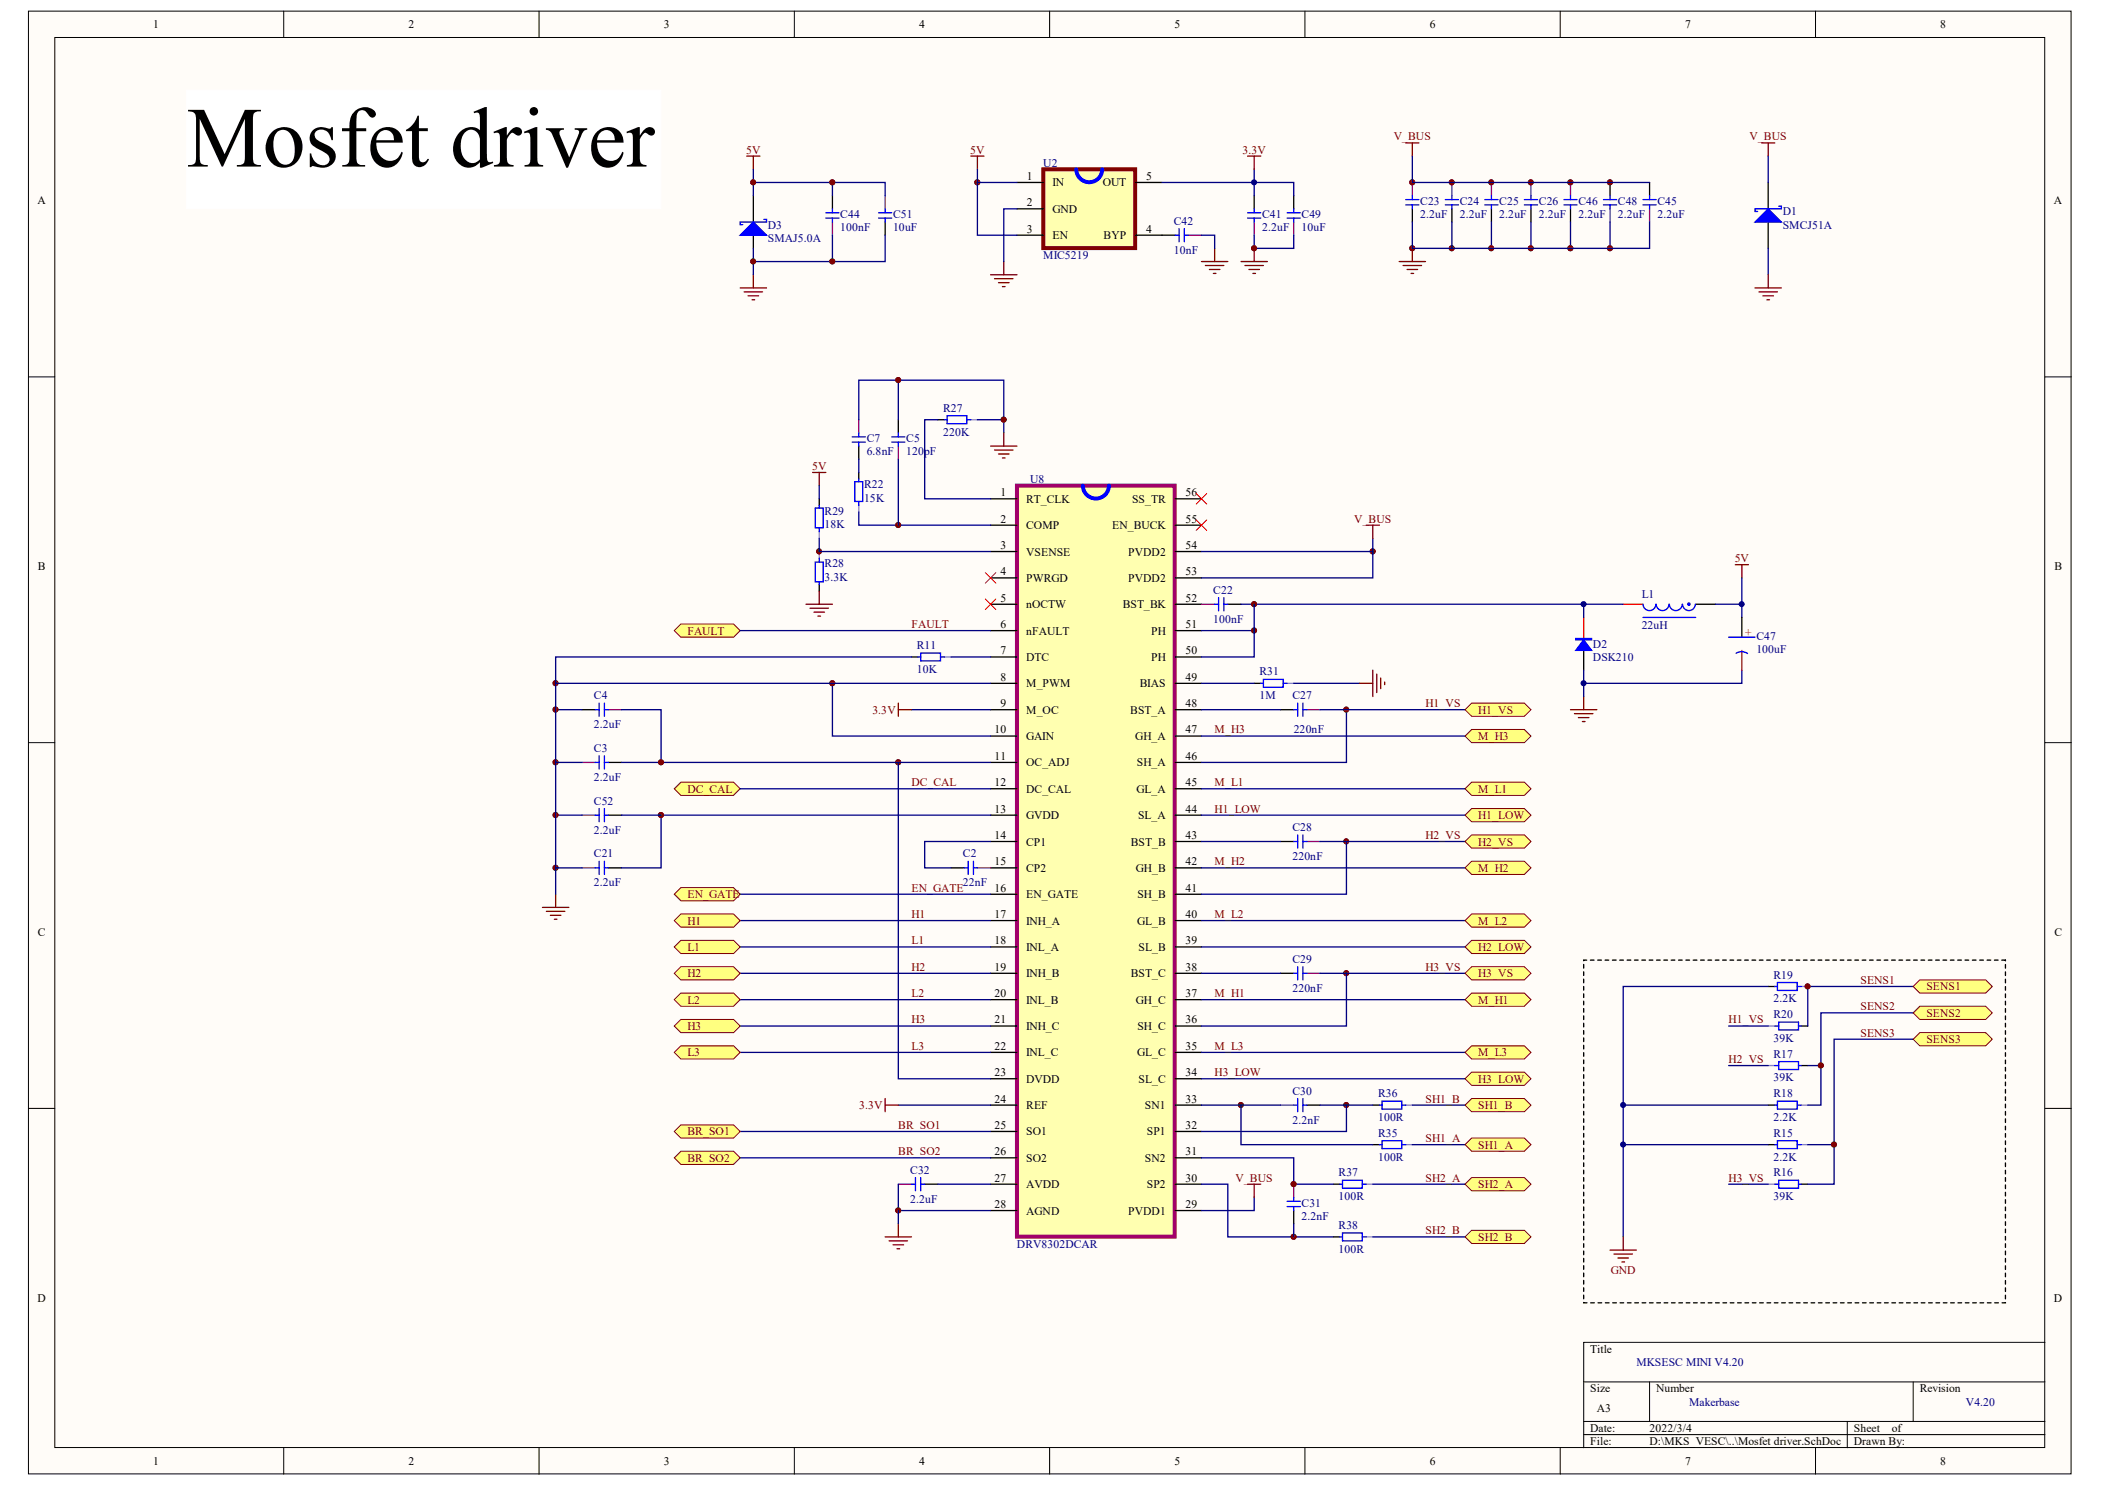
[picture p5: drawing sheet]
<svg xmlns="http://www.w3.org/2000/svg" width="297mm" height="210mm" viewBox="0 0 297 210" stroke-linecap="round" stroke-linejoin="round" font-family="sans-serif">
<defs><g id="words">
<text font-size="12.1" x="26.3" y="23.5">Mosfet driver</text>
<g font-size="1.6">
<text x="21.6" y="4">1</text>
<text x="57.7" y="4">2</text>
<text x="93.7" y="4">3</text>
<text x="129.7" y="4">4</text>
<text x="165.7" y="4">5</text>
<text x="201.8" y="4">6</text>
<text x="237.8" y="4">7</text>
<text x="273.8" y="4">8</text>
<text x="5.3" y="28.8">A</text>
<text x="144.9" y="25.4">1</text>
<text x="144.9" y="29.1">2</text>
<text x="148.5" y="26.3">IN</text>
<text x="155.6" y="26.3">OUT</text>
<text x="161.7" y="25.4">5</text>
<text x="289.8" y="28.8">A</text>
<text x="144.9" y="32.8">3</text>
<text x="148.5" y="30">GND</text>
<text x="148.5" y="33.7">EN</text>
<text x="155.7" y="33.7">BYP</text>
<text x="161.7" y="32.8">4</text>
<text x="141.2" y="70">1</text>
<text x="144.8" y="70.9">RT_CLK</text>
<text x="159.7" y="70.9">SS_TR</text>
<text x="167.3" y="70">56</text>
<text x="141.2" y="73.7">2</text>
<text x="141.2" y="77.4">3</text>
<text x="144.8" y="74.6">COMP</text>
<text x="156.9" y="74.6">EN_BUCK</text>
<text x="167.3" y="77.4">54</text>
<text x="167.3" y="73.7">55</text>
<text x="5.3" y="80.4">B</text>
<text x="141.2" y="81.2">4</text>
<text x="144.8" y="78.4">VSENSE</text>
<text x="144.8" y="82.1">PWRGD</text>
<text x="159.2" y="82.1">PVDD2</text>
<text x="159.2" y="78.4">PVDD2</text>
<text x="167.3" y="81.2">53</text>
<text x="289.9" y="80.4">B</text>
<text x="141.2" y="84.9">5</text>
<text x="141.2" y="88.6">6</text>
<text x="144.8" y="85.8">nOCTW</text>
<text x="144.8" y="89.5">nFAULT</text>
<text x="158.4" y="85.8">BST_BK</text>
<text x="162.5" y="89.5">PH</text>
<text x="167.3" y="88.6">51</text>
<text x="167.3" y="84.9">52</text>
<text x="141.2" y="92.3">7</text>
<text x="144.8" y="93.2">DTC</text>
<text x="162.5" y="93.2">PH</text>
<text x="167.3" y="92.3">50</text>
<text x="141.2" y="96">8</text>
<text x="141.2" y="99.7">9</text>
<text x="144.8" y="97">M_PWM</text>
<text x="144.8" y="100.7">M_OC</text>
<text x="159.5" y="100.7">BST_A</text>
<text x="160.8" y="97">BIAS</text>
<text x="167.3" y="99.7">48</text>
<text x="167.3" y="96">49</text>
<text x="140.3" y="103.5">10</text>
<text x="140.3" y="107.2">11</text>
<text x="144.8" y="104.4">GAIN</text>
<text x="160.2" y="104.4">GH_A</text>
<text x="167.3" y="107.2">46</text>
<text x="167.3" y="103.5">47</text>
<text x="140.3" y="110.9">12</text>
<text x="144.8" y="108.1">OC_ADJ</text>
<text x="144.8" y="111.8">DC_CAL</text>
<text x="160.4" y="111.8">GL_A</text>
<text x="160.4" y="108.1">SH_A</text>
<text x="167.3" y="110.9">45</text>
<text x="140.3" y="114.6">13</text>
<text x="140.3" y="118.3">14</text>
<text x="144.8" y="115.6">GVDD</text>
<text x="144.8" y="119.3">CP1</text>
<text x="159.6" y="119.3">BST_B</text>
<text x="160.6" y="115.6">SL_A</text>
<text x="167.3" y="118.3">43</text>
<text x="167.3" y="114.6">44</text>
<text x="140.3" y="125.8">16</text>
<text x="140.3" y="122.1">15</text>
<text x="144.8" y="123">CP2</text>
<text x="160.3" y="123">GH_B</text>
<text x="167.3" y="125.8">41</text>
<text x="167.3" y="122.1">42</text>
<text x="140.3" y="129.5">17</text>
<text x="144.8" y="130.4">INH_A</text>
<text x="144.8" y="126.7">EN_GATE</text>
<text x="160.5" y="130.4">GL_B</text>
<text x="160.5" y="126.7">SH_B</text>
<text x="167.3" y="129.5">40</text>
<text x="5.3" y="132">C</text>
<text x="140.3" y="136.9">19</text>
<text x="140.3" y="133.2">18</text>
<text x="144.8" y="137.9">INH_B</text>
<text x="144.8" y="134.1">INL_A</text>
<text x="159.6" y="137.9">BST_C</text>
<text x="160.7" y="134.1">SL_B</text>
<text x="167.3" y="136.9">38</text>
<text x="167.3" y="133.2">39</text>
<text x="289.9" y="132">C</text>
<text x="140.3" y="140.7">20</text>
<text x="144.8" y="141.6">INL_B</text>
<text x="160.3" y="141.6">GH_C</text>
<text x="167.3" y="140.7">37</text>
<text x="140.3" y="148.1">22</text>
<text x="140.3" y="144.4">21</text>
<text x="144.8" y="149">INL_C</text>
<text x="144.8" y="145.3">INH_C</text>
<text x="160.5" y="149">GL_C</text>
<text x="160.5" y="145.3">SH_C</text>
<text x="167.3" y="148.1">35</text>
<text x="167.3" y="144.4">36</text>
<text x="140.3" y="155.5">24</text>
<text x="140.3" y="151.8">23</text>
<text x="144.8" y="152.7">DVDD</text>
<text x="160.7" y="152.7">SL_C</text>
<text x="167.3" y="155.5">33</text>
<text x="167.3" y="151.8">34</text>
<text x="140.3" y="159.2">25</text>
<text x="144.8" y="160.2">SO1</text>
<text x="144.8" y="156.5">REF</text>
<text x="161.6" y="156.5">SN1</text>
<text x="161.8" y="160.2">SP1</text>
<text x="167.3" y="159.2">32</text>
<text x="140.3" y="166.7">27</text>
<text x="140.3" y="163">26</text>
<text x="144.8" y="167.6">AVDD</text>
<text x="144.8" y="163.9">SO2</text>
<text x="161.6" y="163.9">SN2</text>
<text x="161.8" y="167.6">SP2</text>
<text x="167.3" y="166.7">30</text>
<text x="167.3" y="163">31</text>
<text x="140.3" y="170.4">28</text>
<text x="144.8" y="171.3">AGND</text>
<text x="159.2" y="171.3">PVDD1</text>
<text x="167.3" y="170.4">29</text>
<text x="5.3" y="183.6">D</text>
<text x="289.8" y="183.6">D</text>
<text x="224.4" y="190.8">Title</text>
<text x="224.4" y="196.4">Size</text>
<text x="233.7" y="196.4">Number</text>
<text x="270.9" y="196.4">Revision</text>
<text x="224.4" y="202">Date:</text>
<text x="224.4" y="203.8">File:</text>
<text x="225.3" y="199.2">A3</text>
<text x="232.8" y="202">2022/3/4</text>
<text x="232.8" y="203.8">D:\MKS_VESC\..\Mosfet driver.SchDoc</text>
<text x="261.6" y="202">Sheet</text>
<text x="261.6" y="203.8">Drawn By:</text>
<text x="266.9" y="202">of</text>
<text x="21.6" y="206.6">1</text>
<text x="57.7" y="206.6">2</text>
<text x="93.7" y="206.6">3</text>
<text x="129.7" y="206.6">4</text>
<text x="165.7" y="206.6">5</text>
<text x="201.8" y="206.6">6</text>
<text x="237.8" y="206.6">7</text>
<text x="273.8" y="206.6">8</text>
</g>
<g font-size="1.6" fill="#800000">
<text x="105.3" y="21.7">5V</text>
<text x="136.9" y="21.7">5V</text>
<text x="175.3" y="21.7">3.3V</text>
<text x="196.7" y="19.8">V_BUS</text>
<text x="246.9" y="19.8">V_BUS</text>
<text x="114.6" y="66.3">5V</text>
<text x="191.1" y="73.7">V_BUS</text>
<text x="244.8" y="79.3">5V</text>
<text x="97" y="89.5">FAULT</text>
<text x="128.6" y="88.6">FAULT</text>
<text x="123.1" y="100.7">3.3V</text>
<text x="201.2" y="99.7">H1_VS</text>
<text x="208.6" y="100.7">H1_VS</text>
<text x="171.4" y="103.5">M_H3</text>
<text x="208.6" y="104.4">M_H3</text>
<text x="97" y="111.8">DC_CAL</text>
<text x="128.6" y="110.9">DC_CAL</text>
<text x="171.4" y="110.9">M_L1</text>
<text x="208.6" y="111.8">M_L1</text>
<text x="171.4" y="114.6">H1_LOW</text>
<text x="201.2" y="118.3">H2_VS</text>
<text x="208.6" y="119.3">H2_VS</text>
<text x="208.6" y="115.6">H1_LOW</text>
<text x="128.6" y="125.8">EN_GATE</text>
<text x="171.4" y="122.1">M_H2</text>
<text x="208.6" y="123">M_H2</text>
<text x="97" y="126.7">EN_GATE</text>
<text x="97" y="130.4">H1</text>
<text x="128.6" y="129.5">H1</text>
<text x="171.4" y="129.5">M_L2</text>
<text x="208.6" y="130.4">M_L2</text>
<text x="97" y="134.1">L1</text>
<text x="97" y="137.9">H2</text>
<text x="128.6" y="133.2">L1</text>
<text x="128.6" y="136.9">H2</text>
<text x="201.2" y="136.9">H3_VS</text>
<text x="208.6" y="137.9">H3_VS</text>
<text x="208.6" y="134.1">H2_LOW</text>
<text x="97" y="141.6">L2</text>
<text x="128.6" y="140.7">L2</text>
<text x="171.4" y="140.7">M_H1</text>
<text x="208.6" y="141.6">M_H1</text>
<text x="262.5" y="138.8">SENS1</text>
<text x="262.5" y="142.5">SENS2</text>
<text x="271.8" y="139.7">SENS1</text>
<text x="271.8" y="143.4">SENS2</text>
<text x="97" y="145.3">H3</text>
<text x="97" y="149">L3</text>
<text x="128.6" y="144.4">H3</text>
<text x="128.6" y="148.1">L3</text>
<text x="171.4" y="148.1">M_L3</text>
<text x="208.6" y="149">M_L3</text>
<text x="243.9" y="144.4">H1_VS</text>
<text x="243.9" y="149.9">H2_VS</text>
<text x="262.5" y="146.2">SENS3</text>
<text x="271.8" y="147.2">SENS3</text>
<text x="171.4" y="151.8">H3_LOW</text>
<text x="201.2" y="155.5">SH1_B</text>
<text x="208.6" y="152.7">H3_LOW</text>
<text x="97" y="160.2">BR_SO1</text>
<text x="121.2" y="156.5">3.3V</text>
<text x="126.8" y="159.2">BR_SO1</text>
<text x="201.2" y="161.1">SH1_A</text>
<text x="208.6" y="156.5">SH1_B</text>
<text x="97" y="163.9">BR_SO2</text>
<text x="126.8" y="163">BR_SO2</text>
<text x="174.4" y="166.7">V_BUS</text>
<text x="201.2" y="166.7">SH2_A</text>
<text x="208.6" y="162">SH1_A</text>
<text x="208.6" y="167.6">SH2_A</text>
<text x="243.9" y="166.7">H3_VS</text>
<text x="201.2" y="174.1">SH2_B</text>
<text x="208.6" y="175">SH2_B</text>
<text x="227.3" y="179.7">GND</text>
</g>
<g font-size="1.6" fill="#000080">
<text x="147.2" y="23.5">U2</text>
<text x="200.4" y="28.9">C23</text>
<text x="206" y="28.9">C24</text>
<text x="211.6" y="28.9">C25</text>
<text x="217.2" y="28.9">C26</text>
<text x="222.7" y="28.9">C46</text>
<text x="228.3" y="28.9">C48</text>
<text x="233.9" y="28.9">C45</text>
<text x="108.4" y="32.3">D3</text>
<text x="108.4" y="34.1">SMAJ5.0A</text>
<text x="118.6" y="30.8">C44</text>
<text x="118.6" y="32.6">100nF</text>
<text x="126" y="30.8">C51</text>
<text x="126" y="32.6">10uF</text>
<text x="165.6" y="31.7">C42</text>
<text x="165.6" y="35.8">10nF</text>
<text x="178.1" y="30.8">C41</text>
<text x="178.1" y="32.6">2.2uF</text>
<text x="183.7" y="30.8">C49</text>
<text x="183.7" y="32.6">10uF</text>
<text x="200.4" y="30.8">2.2uF</text>
<text x="206" y="30.8">2.2uF</text>
<text x="211.6" y="30.8">2.2uF</text>
<text x="217.2" y="30.8">2.2uF</text>
<text x="222.7" y="30.8">2.2uF</text>
<text x="228.3" y="30.8">2.2uF</text>
<text x="233.9" y="30.8">2.2uF</text>
<text x="251.6" y="30.4">D1</text>
<text x="251.6" y="32.3">SMCJ51A</text>
<text x="147.2" y="36.5">MIC5219</text>
<text x="133.1" y="58.1">R27</text>
<text x="122.3" y="62.4">C7</text>
<text x="122.3" y="64.2">6.8nF</text>
<text x="127.9" y="62.4">C5</text>
<text x="127.9" y="64.2">120pF</text>
<text x="133.1" y="61.4">220K</text>
<text x="121.9" y="68.9">R22</text>
<text x="121.9" y="70.7">15K</text>
<text x="145.4" y="68.1">U8</text>
<text x="116.3" y="72.6">R29</text>
<text x="116.3" y="74.5">18K</text>
<text x="116.3" y="80">R28</text>
<text x="116.3" y="81.9">3.3K</text>
<text x="171.2" y="83.8">C22</text>
<text x="171.2" y="87.8">100nF</text>
<text x="231.7" y="84.3">L1</text>
<text x="231.7" y="88.8">22uH</text>
<text x="129.4" y="91.6">R11</text>
<text x="129.4" y="94.9">10K</text>
<text x="177.7" y="95.3">R31</text>
<text x="224.8" y="91.4">D2</text>
<text x="224.8" y="93.2">DSK210</text>
<text x="247.8" y="90.3">C47</text>
<text x="247.8" y="92.1">100uF</text>
<text x="83.8" y="98.6">C4</text>
<text x="177.7" y="98.6">1M</text>
<text x="182.4" y="98.6">C27</text>
<text x="83.8" y="106.1">C3</text>
<text x="83.8" y="102.7">2.2uF</text>
<text x="182.6" y="103.5">220nF</text>
<text x="83.8" y="110.2">2.2uF</text>
<text x="83.8" y="113.5">C52</text>
<text x="83.8" y="117.6">2.2uF</text>
<text x="182.4" y="117.2">C28</text>
<text x="83.8" y="120.9">C21</text>
<text x="83.8" y="125">2.2uF</text>
<text x="135.9" y="120.9">C2</text>
<text x="135.9" y="125">22nF</text>
<text x="182.4" y="121.3">220nF</text>
<text x="182.4" y="135.8">C29</text>
<text x="182.4" y="139.9">220nF</text>
<text x="250.3" y="138">R19</text>
<text x="250.3" y="141.4">2.2K</text>
<text x="250.3" y="143.6">R20</text>
<text x="250.3" y="149.2">R17</text>
<text x="250.3" y="147">39K</text>
<text x="182.4" y="154.4">C30</text>
<text x="194.5" y="154.8">R36</text>
<text x="250.3" y="154.8">R18</text>
<text x="250.3" y="152.6">39K</text>
<text x="182.4" y="158.5">2.2nF</text>
<text x="194.5" y="160.4">R35</text>
<text x="194.5" y="158.1">100R</text>
<text x="250.3" y="160.4">R15</text>
<text x="250.3" y="158.1">2.2K</text>
<text x="128.4" y="165.6">C32</text>
<text x="188.9" y="165.9">R37</text>
<text x="194.5" y="163.7">100R</text>
<text x="250.3" y="163.7">2.2K</text>
<text x="250.3" y="165.9">R16</text>
<text x="128.4" y="169.7">2.2uF</text>
<text x="183.7" y="170.2">C31</text>
<text x="183.7" y="172.1">2.2nF</text>
<text x="188.9" y="169.3">100R</text>
<text x="188.9" y="173.4">R38</text>
<text x="250.3" y="169.3">39K</text>
<text x="143.5" y="176">DRV8302DCAR</text>
<text x="188.9" y="176.7">100R</text>
<text x="230.9" y="192.7">MKSESC MINI V4.20</text>
<text x="238.4" y="198.3">Makerbase</text>
<text x="277.4" y="198.3">V4.20</text>
</g>
<text font-size="1.6" fill="#f00" x="246.2" y="88.8" transform="rotate(90 246.2 88.8)">+</text>
</g></defs>
<g fill="#fffcf8" stroke="#000" stroke-width=".14">
<path d="M4 1.6h288.3v206.3h-288.3z"/>
<path d="M7.7 5.3h280.8v198.9h-280.8z"/>
</g>
<g fill="none" stroke="#000" stroke-width=".14">
<path d="M40 1.6v3.7M76.1 1.6v3.7M112.1 1.6v3.7M148.1 1.6v3.7M184.1 1.6v3.7M220.2 1.6v3.7M256.2 1.6v3.7M4 53.2h3.7M288.6 53.2h3.7M4 104.8h3.7M288.6 104.8h3.7M4 156.4h3.7"/>
<path d="M288.6 156.4h3.7M223.5 194.9h65.1M232.8 194.9v5.6M270 194.9v5.6M288.6 189.4h-65.1v14.8M40 204.2v3.8M76.1 204.2v3.8M112.1 204.2v3.8M148.1 204.2v3.8M184.1 204.2v3.8M220.2 204.2v3.8M223.5 200.5h65.1"/>
<path d="M223.5 202.4h65.1M256.2 204.2v3.8M260.7 200.5v3.7"/>
</g>
<g fill="#000080" stroke="#000080" stroke-width=".14">
<circle cx="78.4" cy="122.4" r=".35"/>
<circle cx="78.4" cy="115" r=".35"/>
<circle cx="78.4" cy="107.5" r=".35"/>
<circle cx="78.4" cy="100.1" r=".35"/>
<circle cx="78.4" cy="96.4" r=".35"/>
<circle cx="93.3" cy="115" r=".35"/>
<circle cx="93.3" cy="107.5" r=".35"/>
<circle cx="106.3" cy="36.9" r=".35"/>
<circle cx="106.3" cy="25.7" r=".35"/>
<circle cx="115.6" cy="77.8" r=".35"/>
<circle cx="117.4" cy="96.4" r=".35"/>
<circle cx="117.4" cy="36.9" r=".35"/>
<circle cx="117.4" cy="25.7" r=".35"/>
<circle cx="126.7" cy="170.7" r=".35"/>
<circle cx="126.7" cy="107.5" r=".35"/>
<circle cx="126.7" cy="74.1" r=".35"/>
<circle cx="126.7" cy="53.6" r=".35"/>
<circle cx="137.9" cy="25.7" r=".35"/>
<circle cx="141.6" cy="59.2" r=".35"/>
<circle cx="175.1" cy="155.9" r=".35"/>
<circle cx="177" cy="88.9" r=".35"/>
<circle cx="177" cy="85.2" r=".35"/>
<circle cx="177" cy="35" r=".35"/>
<circle cx="182.5" cy="174.5" r=".35"/>
<circle cx="182.5" cy="167" r=".35"/>
<circle cx="190" cy="155.9" r=".35"/>
<circle cx="190" cy="137.3" r=".35"/>
<circle cx="190" cy="118.7" r=".35"/>
<circle cx="190" cy="100.1" r=".35"/>
<circle cx="193.7" cy="77.8" r=".35"/>
<circle cx="199.3" cy="35" r=".35"/>
<circle cx="199.3" cy="25.7" r=".35"/>
<circle cx="204.8" cy="35" r=".35"/>
<circle cx="204.8" cy="25.7" r=".35"/>
<circle cx="210.4" cy="35" r=".35"/>
<circle cx="210.4" cy="25.7" r=".35"/>
<circle cx="216" cy="35" r=".35"/>
<circle cx="216" cy="25.7" r=".35"/>
<circle cx="221.6" cy="35" r=".35"/>
<circle cx="221.6" cy="25.7" r=".35"/>
<circle cx="227.2" cy="35" r=".35"/>
<circle cx="227.2" cy="25.7" r=".35"/>
<circle cx="255.1" cy="139.1" r=".35"/>
<circle cx="256.9" cy="150.3" r=".35"/>
<circle cx="258.8" cy="161.5" r=".35"/>
</g>
<path d="M115.6 75v.9M192.8 167h.9" fill="none" stroke="#bc39ff" stroke-width=".19"/>
<path d="M199.3 29.5v1.8M204.9 29.5v1.8M210.5 29.5v1.8M216 29.5v1.8M249.5 25.7v3.8M249.5 31.3v3.7M115.6 70.4v.9M184.4 155.9h1.9M188.1 167h1" fill="none" stroke="#000" stroke-width=".19"/>
<g fill="none" stroke="#00f" stroke-width=".19">
<path d="M198.4 28.9h1.8M198.4 28.2h1.8M199.3 27.6v.6M199.3 28.9v.6M203.9 28.9h1.9M203.9 28.2h1.9M204.9 27.6v.6M204.9 28.9v.6M209.5 28.9h1.9M209.5 28.2h1.9M210.5 27.6v.6M210.5 28.9v.6"/>
<path d="M215.1 28.9h1.9M215.1 28.2h1.9M216 27.6v.6M216 28.9v.6M251 29.1h.4v.4h-3.7v.3h.3M115 71.7h1.2v2.8h-1.2zM115.6 71.3v.4M115.6 74.5v.5M182.6 155.9h.5M183.1 155v1.8M183.9 155.9h.5M183.9 155v1.8"/>
<path d="M189.1 167h.3M189.4 166.5h2.8v1.1h-2.8zM192.2 167h.6"/>
</g>
<path d="M199.3 25.7v1.9M204.9 25.7v1.9M210.5 25.7v1.9M216 25.7v1.9M180.7 155.9h1.9" fill="none" stroke="#7d0089" stroke-width=".19"/>
<path d="M247.7 31.3l1.8-1.8 1.9 1.8z" fill="#00f" stroke="#00f" stroke-width=".19"/>
<path d="M147.2 23.9h13v11.1h-13z" fill="#ffffb0" stroke="#800000" stroke-width=".56"/>
<path d="M143.5 25.7h3.7M143.5 29.5h3.7M143.5 33.2h3.7M160.2 25.7h3.8M160.2 33.2h3.8" fill="none" stroke="#000" stroke-width=".19"/>
<path d="M155.5 23.9a1.83 1.83 0 0 1-1.8 1.8 1.83 1.83 0 0 1-1.8-1.8" fill="none" stroke="#00f" stroke-width=".56"/>
<path d="M143.5 68.5h22.3v105.9h-22.3z" fill="#ffffb0" stroke="#a1006a" stroke-width=".56"/>
<g fill="none" stroke="#000" stroke-width=".19">
<path d="M106.3 27.6v3.7M106.3 33.2v1.8M117.5 27.6v1.9M124.9 31.3v1.9M164 33.2h1.8M221.6 29.5v1.8M227.2 25.7v1.9M232.8 25.7v1.9M126.8 59.2v1.9M132.3 59.2h1M121.2 62.9v1.9M121.2 66.6v1"/>
<path d="M139.8 70.4h3.7M139.8 74.1h3.7M139.8 77.8h3.7M165.8 70.4h3.7M165.8 74.1h3.7M165.8 77.8h3.7M115.6 82.4v1M128.6 92.7h1M139.8 81.5h3.7M139.8 85.2h3.7M139.8 89h3.7M139.8 92.7h3.7"/>
<path d="M139.8 96.4h3.7M165.8 81.5h3.7M165.8 85.2h3.7M165.8 89h3.7M165.8 92.7h3.7M165.8 96.4h3.7M173.3 85.2h1.8M177 96.4h.9M223.5 91.7v2.8M239.3 85.2h2.8M82.1 100.1h1.9M85.8 107.5h1.9"/>
<path d="M85.8 115h1.9M139.8 100.1h3.7M139.8 103.8h3.7M139.8 107.5h3.7M139.8 111.3h3.7M139.8 115h3.7M139.8 118.7h3.7M165.8 100.1h3.7M165.8 103.8h3.7M165.8 107.5h3.7M165.8 111.3h3.7M165.8 115h3.7"/>
<path d="M165.8 118.7h3.7M180.7 100.1h1.9M180.7 118.7h1.9M85.8 122.4h1.9M134.2 122.4h1.9M139.8 137.3h3.7M139.8 133.6h3.7M139.8 129.9h3.7M139.8 126.1h3.7M139.8 122.4h3.7M165.8 137.3h3.7M165.8 133.6h3.7"/>
<path d="M165.8 129.9h3.7M165.8 126.1h3.7M165.8 122.4h3.7M180.7 137.3h1.9M139.8 159.6h3.7M139.8 155.9h3.7M139.8 152.2h3.7M139.8 148.5h3.7M139.8 144.7h3.7M139.8 141h3.7M165.8 159.6h3.7M165.8 155.9h3.7"/>
<path d="M165.8 152.2h3.7M165.8 148.5h3.7M165.8 144.7h3.7M165.8 141h3.7M193.7 155.9h.9M130.5 167h1.8M139.8 167h3.7M139.8 170.8h3.7M139.8 163.3h3.7M165.8 167h3.7M165.8 170.8h3.7M165.8 163.3h3.7"/>
<path d="M182.6 170.8v1.8M188.1 174.5h1M193.7 161.5h.9"/>
</g>
<path d="M156.5 68.5a1.84 1.84 0 0 1-1.9 1.8 1.84 1.84 0 0 1-1.8-1.8" fill="none" stroke="#00f" stroke-width=".56"/>
<path d="M137 59.2h.9M115.6 77.8v.9M121.2 71.3v.9M133.3 92.7h.9M181.6 96.4h1M198.4 155.9h.9M192.8 174.5h.9M198.4 161.5h.9" fill="none" stroke="#bc39ff" stroke-width=".19"/>
<g fill="none" stroke="#00f" stroke-width=".19">
<path d="M107.8 30.9h.4v.4h-3.8v.4h.4M116.5 30.8h1.9M116.5 30h1.9M117.5 29.5v.5M117.5 30.8v.5M124 30.8h1.8M124 30h1.8M124.9 29.5v.5M124.9 30.8v.5M165.8 33.2h.6M166.4 32.2v1.9M167.1 33.2h.6"/>
<path d="M167.1 32.2v1.9M220.7 28.9h1.8M220.7 28.2h1.8M221.6 27.6v.6M221.6 28.9v.6M226.3 28.9h1.8M226.3 28.2h1.8M227.2 27.6v.6M227.2 28.9v.6M231.8 28.9h1.9M231.8 28.2h1.9M232.8 27.6v.6"/>
<path d="M232.8 28.9v.6M133.3 59.2h.3M133.6 58.7h2.8v1.1h-2.8zM136.4 59.2h.6M115 79.3h1.2v2.8h-1.2zM115.6 78.7v.6M120.3 61.6h1.8M120.3 62.4h1.8M120.6 67.9h1.1v2.8h-1.1zM121.2 61.1v.5M121.2 62.4v.5M121.2 67.6v.3"/>
<path d="M121.2 70.7v.6M125.8 61.6h1.9M125.8 62.4h1.9M126.8 61.1v.5M126.8 62.4v.5M84.5 99.2v1.8M85.3 99.2v1.8M115.6 82.1v.3M129.6 92.7h.3M129.9 92.1h2.8v1.1h-2.8zM132.7 92.7h.6M171.4 85.2h.6"/>
<path d="M172 84.3v1.9M172.7 85.2h.6M172.7 84.3v1.9M177.9 96.4h.4M178.3 95.8h2.8v1.2h-2.8zM181.1 96.4h.5M183.1 99.2v1.8M183.9 99.2v1.8M231.8 87.1h7.5M233.7 85.2a.91 .91 0 0 1-.9 .9 .91 .91 0 0 1-1-.9M235.5 85.2a.9 .9 0 0 1-.9 .9 .9 .9 0 0 1-.9-.9M237.4 85.2a.91 .91 0 0 1-.9 .9 .91 .91 0 0 1-.9-.9"/>
<path d="M238.2 85.3l.1-.2 .2 .1-.1 .2-.2-.1M239.2 85.2a.9 .9 0 0 1-.9 .9 .9 .9 0 0 1-.9-.9M84 107.5h.5M84 100.1h.5M84 115h.5M84.5 106.6v1.9M84.5 114.1v1.8M85.3 107.5h.5M85.3 106.6v1.9M85.3 114.1v1.8M85.3 100.1h.5M85.3 115h.5"/>
<path d="M182.6 100.1h.5M182.6 118.7h.5M183.1 117.8v1.8M183.9 100.1h.5M183.9 117.8v1.8M183.9 118.7h.5M84 122.4h.5M84.5 121.5v1.9M85.3 121.5v1.9M85.3 122.4h.5M136.1 122.4h.5M136.6 121.5v1.9"/>
<path d="M137.4 122.4h.5M137.4 121.5v1.9M182.6 137.3h.5M183.1 136.4v1.8M183.9 136.4v1.8M183.9 137.3h.5M194.6 155.9h.4M195 155.3h2.8v1.1h-2.8zM197.8 155.9h.6M128.6 167h.6M129.2 166.1v1.9M129.9 166.1v1.9"/>
<path d="M129.9 167h.6M181.6 170.2h1.9M181.6 169.5h1.9M182.6 168.9v.6M182.6 170.2v.6M189.1 174.5h.3M189.4 173.9h2.8v1.1h-2.8zM192.2 174.5h.6M194.6 161.5h.4M195 160.9h2.8v1.1h-2.8zM197.8 161.5h.6"/>
</g>
<g fill="none" stroke="#7d0089" stroke-width=".19">
<path d="M117.5 31.3v1.9M124.9 27.6v1.9M167.7 33.2h1.8M221.6 25.7v1.9M227.2 29.5v1.8M232.8 29.5v1.8M121.2 59.2v1.9M126.8 62.9v1.9M169.5 85.2h1.9M82.1 107.5h1.9M82.1 115h1.9M85.8 100.1h1.9"/>
<path d="M184.4 100.1h1.9M184.4 118.7h1.9M82.1 122.4h1.9M137.9 122.4h1.9M184.4 137.3h1.9M126.8 167h1.8M182.6 167v1.9"/>
</g>
<path d="M168.8 69.6l1.5 1.5M168.8 73.3l1.5 1.5M170.3 69.6l-1.5 1.5M170.3 73.3l-1.5 1.5M139 80.8l1.5 1.5M139 84.5l1.5 1.5M140.5 80.8l-1.5 1.5M140.5 84.5l-1.5 1.5" fill="none" stroke="#f00" stroke-width=".14"/>
<g fill="none" stroke="#000080" stroke-width=".19">
<path d="M177 23.9v1.8h-13M199.3 31.3v3.7h33.5v-3.7M210.5 31.3v3.7M216 31.3v3.7M221.6 31.3v3.7M227.2 31.3v3.7M121.2 72.2v1.9h18.6M193.7 75.9v1.9h-24.2M193.7 77.8v3.7h-24.2M117.5 96.4v7.4h22.3M169.5 96.4h7.5M169.5 89h7.5"/>
<path d="M175.1 85.2h48.4v1.9M177 85.2v7.5h-7.5M128.6 100.1h11.2M139.8 115h-46.5v7.4h-5.6M169.5 103.8h37.2M169.5 115h37.2M169.5 111.3h37.2M186.3 100.1h20.4M190 100.1v7.4h-20.5M206.7 118.7h-16.7v7.4h-20.5M104.4 126.1h35.4M104.4 129.9h35.4"/>
<path d="M104.4 133.6h35.4M104.4 137.3h35.4M169.5 129.9h37.2M169.5 133.6h37.2M169.5 137.3h11.2M169.5 122.4h37.2M206.7 137.3h-16.7v7.4h-20.5M104.4 141h35.4M104.4 144.7h35.4M104.4 148.5h35.4M104.4 159.6h35.4M126.8 155.9h13"/>
<path d="M169.5 155.9h5.6v5.6h18.6M169.5 141h37.2M169.5 148.5h37.2M169.5 152.2h37.2M175.1 155.9h5.6M186.3 155.9h3.7v3.7h-20.5M199.3 155.9h7.4M104.4 163.3h35.4M126.8 167v3.8h13M132.3 167h7.5M169.5 163.3h13.1v3.7h5.5M193.7 167h13"/>
<path d="M193.7 174.5h13M199.3 161.5h7.4"/>
</g>
<path d="M223.5 87.1v3M229.1 85.2h2.7" fill="none" stroke="#ee0e22" stroke-width=".19"/>
<g fill="#00f" stroke="#00f" stroke-width=".19">
<path d="M104.4 33.2l1.9-1.9 1.9 1.9z"/>
<path d="M223.5 90.3l1.1 1.4h-2.2z"/>
<path d="M222.4 90.1h2.2v.2h-2.2z" fill-rule="evenodd"/>
</g>
<g fill="none" stroke="#800000" stroke-width=".19">
<path d="M139.8 38.8h3.7M140.3 39.3h2.6M140.9 39.9h1.5M141.6 36.9v1.9M197.4 36.9h3.8M198 37.5h2.6M198.6 38h1.4M199.1 38.6h.4M199.3 35v1.9M141.5 40.4h.3M223.5 98.3v1.8M221.6 100.1h3.7"/>
<path d="M222.2 100.7h2.6M222.7 101.2h1.5M223.3 101.8h.4M76.5 128h3.8M77.1 128.6h2.6M77.7 129.1h1.5M78.2 129.7h.4M78.4 126.1v1.9M124.9 174.5h3.7M125.5 175h2.6M126 175.6h1.5M126.6 176.2h.3"/>
<path d="M126.8 172.6v1.9"/>
</g>
<g fill="#800000" stroke="#800000" stroke-width=".14">
<circle cx="126.7" cy="170.7" r=".35"/>
<circle cx="126.7" cy="74.1" r=".35"/>
<circle cx="93.3" cy="115" r=".35"/>
<circle cx="126.7" cy="107.5" r=".35"/>
<circle cx="115.6" cy="77.8" r=".35"/>
<circle cx="117.4" cy="96.4" r=".35"/>
<circle cx="177" cy="88.9" r=".35"/>
<circle cx="177" cy="85.2" r=".35"/>
<circle cx="193.7" cy="77.8" r=".35"/>
<circle cx="199.3" cy="35" r=".35"/>
<circle cx="199.3" cy="25.7" r=".35"/>
<circle cx="204.8" cy="35" r=".35"/>
<circle cx="204.8" cy="25.7" r=".35"/>
<circle cx="210.4" cy="35" r=".35"/>
<circle cx="210.4" cy="25.7" r=".35"/>
<circle cx="216" cy="35" r=".35"/>
<circle cx="216" cy="25.7" r=".35"/>
<circle cx="175.1" cy="155.9" r=".35"/>
<circle cx="221.6" cy="35" r=".35"/>
<circle cx="221.6" cy="25.7" r=".35"/>
<circle cx="190" cy="155.9" r=".35"/>
<circle cx="227.2" cy="35" r=".35"/>
<circle cx="227.2" cy="25.7" r=".35"/>
<circle cx="190" cy="137.3" r=".35"/>
<circle cx="190" cy="100.1" r=".35"/>
<circle cx="190" cy="118.7" r=".35"/>
</g>
<g fill="#ffff80" stroke="#800000" stroke-width=".14">
<path d="M206.7 100.1l1-.9h7.4l.9 .9-.9 .9h-7.4z" fill-rule="evenodd"/>
<path d="M206.7 118.7l1-.9h7.4l.9 .9-.9 .9h-7.4z" fill-rule="evenodd"/>
<path d="M206.7 137.3l1-.9h7.4l.9 .9-.9 .9h-7.4z" fill-rule="evenodd"/>
<path d="M206.7 161.5l1-1h7.4l.9 1-.9 .9h-7.4z" fill-rule="evenodd"/>
<path d="M206.7 155.9l1-.9h7.4l.9 .9-.9 .9h-7.4z" fill-rule="evenodd"/>
<path d="M206.7 167l1-.9h7.4l.9 .9-.9 1h-7.4z" fill-rule="evenodd"/>
<path d="M206.7 174.5l1-.9h7.4l.9 .9-.9 .9h-7.4z" fill-rule="evenodd"/>
<path d="M206.7 111.3l1-1h7.4l.9 1-.9 .9h-7.4z" fill-rule="evenodd"/>
<path d="M206.7 129.9l1-1h7.4l.9 1-.9 .9h-7.4z" fill-rule="evenodd"/>
<path d="M206.7 148.5l1-1h7.4l.9 1-.9 .9h-7.4z" fill-rule="evenodd"/>
<path d="M206.7 115l1-.9h7.4l.9 .9-.9 .9h-7.4z" fill-rule="evenodd"/>
<path d="M206.7 133.6l1-.9h7.4l.9 .9-.9 .9h-7.4z" fill-rule="evenodd"/>
<path d="M206.7 152.2l1-1h7.4l.9 1-.9 .9h-7.4z" fill-rule="evenodd"/>
<path d="M206.7 141l1-.9h7.4l.9 .9-.9 .9h-7.4z" fill-rule="evenodd"/>
<path d="M206.7 122.4l1-.9h7.4l.9 .9-.9 1h-7.4z" fill-rule="evenodd"/>
<path d="M206.7 103.8l1-.9h7.4l.9 .9-.9 1h-7.4z" fill-rule="evenodd"/>
</g>
<path d="M254.2 139.2h.9M249.5 150.3h.9M249.5 144.7h.9M254.2 155.9h.9M249.5 167h.9M254.2 161.5h.9" fill="none" stroke="#bc39ff" stroke-width=".19"/>
<path d="M249.5 139.2h.9M249.5 155.9h.9M254.2 150.3h.9M254.2 144.7h.9M249.5 161.5h.9M254.2 167h.9" fill="none" stroke="#000" stroke-width=".19"/>
<g fill="none" stroke="#00f" stroke-width=".19">
<path d="M250.4 139.2h.4M250.8 138.6h2.8v1.1h-2.8zM253.6 139.2h.6M250.4 155.9h.4M250.4 150.3h.6M250.4 144.7h.6M250.8 155.3h2.8v1.1h-2.8zM251 149.8h2.8v1.1h-2.8zM251 144.2h2.8v1.1h-2.8zM253.6 155.9h.6M253.8 150.3h.4M253.8 144.7h.4"/>
<path d="M250.4 161.5h.4M250.4 167h.6M250.8 160.9h2.8v1.1h-2.8zM251 166.5h2.8v1.1h-2.8zM253.6 161.5h.6M253.8 167h.4"/>
</g>
<path d="M249.5 139.2h-20.4v35.3M270 139.2h-14.9v5.5M229.1 155.9h20.4M243.9 144.7h5.6M243.9 150.3h5.6M255.1 150.3h1.9M270 142.9h-13v13h-1.9M270 146.6h-11.2v20.4h-3.7M229.1 161.5h20.4M243.9 167h5.6M255.1 161.5h3.7" fill="none" stroke="#000080" stroke-width=".19"/>
<g fill="#800000" stroke="#800000" stroke-width=".14">
<circle cx="256.9" cy="150.3" r=".35"/>
<circle cx="258.8" cy="161.5" r=".35"/>
<circle cx="255.1" cy="139.1" r=".35"/>
</g>
<path d="M227.2 176.3h3.7M227.8 176.9h2.6M228.3 177.5h1.5M228.9 178h.3M229.1 174.5v1.8" fill="none" stroke="#800000" stroke-width=".19"/>
<g fill="#ffff80" stroke="#800000" stroke-width=".14">
<path d="M270 139.2l.9-1h9.3l.9 1-.9 .9h-9.3z" fill-rule="evenodd"/>
<path d="M270 142.9l.9-1h9.3l.9 1-.9 .9h-9.3z" fill-rule="evenodd"/>
<path d="M270 146.6l.9-.9h9.3l.9 .9-.9 .9h-9.3z" fill-rule="evenodd"/>
<path d="M95.1 159.6l1-.9h7.4l.9 .9-.9 .9h-7.4z" fill-rule="evenodd"/>
<path d="M95.1 163.3l1-.9h7.4l.9 .9-.9 1h-7.4z" fill-rule="evenodd"/>
<path d="M95.1 126.1l1-.9h7.4l.9 .9-.9 1h-7.4z" fill-rule="evenodd"/>
<path d="M95.1 129.9l1-1h7.4l.9 1-.9 .9h-7.4z" fill-rule="evenodd"/>
<path d="M95.1 133.6l1-.9h7.4l.9 .9-.9 .9h-7.4z" fill-rule="evenodd"/>
<path d="M95.1 137.3l1-.9h7.4l.9 .9-.9 .9h-7.4z" fill-rule="evenodd"/>
<path d="M95.1 141l1-.9h7.4l.9 .9-.9 .9h-7.4z" fill-rule="evenodd"/>
<path d="M95.1 144.7l1-.9h7.4l.9 .9-.9 1h-7.4z" fill-rule="evenodd"/>
<path d="M95.1 148.5l1-1h7.4l.9 1-.9 .9h-7.4z" fill-rule="evenodd"/>
<path d="M95.1 89l1-1h7.4l.9 1-.9 .9h-7.4z" fill-rule="evenodd"/>
<path d="M95.1 111.3l1-1h7.4l.9 1-.9 .9h-7.4z" fill-rule="evenodd"/>
</g>
<path d="M26.3 12.7h66.9v16.7h-66.9z" fill="#fff" stroke="#fff" stroke-width=".14"/>
<path d="M283 135.4h-59.5v48.4h59.5v-48.4" fill="none" stroke="#000" stroke-width=".19" stroke-dasharray=".5 .5"/>
<g fill="#800000" stroke="#800000" stroke-width=".14">
<circle cx="78.4" cy="96.4" r=".35"/>
<circle cx="93.3" cy="107.5" r=".35"/>
<circle cx="78.4" cy="107.5" r=".35"/>
<circle cx="78.4" cy="100.1" r=".35"/>
<circle cx="137.9" cy="25.7" r=".35"/>
<circle cx="177" cy="35" r=".35"/>
<circle cx="78.4" cy="115" r=".35"/>
<circle cx="78.4" cy="122.4" r=".35"/>
<circle cx="182.5" cy="167" r=".35"/>
<circle cx="182.5" cy="174.5" r=".35"/>
<circle cx="126.7" cy="53.6" r=".35"/>
<circle cx="141.6" cy="59.2" r=".35"/>
<circle cx="106.3" cy="25.7" r=".35"/>
<circle cx="117.4" cy="25.7" r=".35"/>
<circle cx="117.4" cy="36.9" r=".35"/>
<circle cx="106.3" cy="36.9" r=".35"/>
</g>
<g fill="none" stroke="#000080" stroke-width=".19">
<path d="M106.3 27.6v-1.9h18.6v1.9M106.3 23.9v1.8M106.3 36.9v1.9M117.5 25.7v1.9M117.5 33.2v3.7M124.9 33.2v3.7h-18.6v-1.9M137.9 23.9v1.8M143.5 29.5h-1.9v7.4M143.5 25.7h-5.6v7.5h5.6M169.5 33.2h1.9v1.8M177 27.6v-1.9h5.6v1.9M177 33.2v1.8h5.6v-1.8"/>
<path d="M199.3 22v3.7h33.5M204.9 31.3v3.7M249.5 22v3.7M249.5 35v3.8M126.8 59.2v-5.6h14.8v5.6M126.8 53.6h-5.6v5.6M132.3 59.2h-1.8v11.2h9.3M137.9 59.2h3.7v1.9M115.6 75.9v1.9h24.2M115.6 68.5v1.9M121.2 64.8v1.8M126.8 64.8v9.3"/>
<path d="M78.4 96.4h61.4M104.4 89h35.4M128.6 92.7h-50.2v29.7h3.7M134.2 92.7h5.6M182.6 96.4h9.3M223.5 85.2h5.6M223.5 94.5v3.8M242.1 85.2h3.7v1.9M245.8 94.5v1.9h-22.3M245.8 81.5v3.7M78.4 107.5h3.7M78.4 100.1h3.7"/>
<path d="M78.4 115h3.7M87.7 100.1h5.6v7.4M87.7 107.5h39.1M87.7 115h5.6M104.4 111.3h35.4M139.8 107.5h-13v44.7h13M139.8 118.7h-9.3v3.7h3.7M169.5 100.1h11.2M169.5 118.7h11.2M186.3 118.7h3.7M78.4 122.4v3.7M186.3 137.3h3.7"/>
<path d="M190 155.9h3.7M126.8 170.8v1.8M169.5 167h3.8v7.5h14.8M177 168.9v1.9h-7.5M182.6 172.6v1.9"/>
</g>
<g fill="none" stroke="#800000" stroke-width=".19">
<path d="M105.4 22h1.8M106.3 22v1.9M106.3 38.8v1.8M137 22h1.9M137.9 22v1.9M169.5 36.9h3.8M170.1 37.5h2.6M170.7 38h1.4M171.2 38.6h.4M171.4 35v1.9M175.1 36.9h3.7M175.7 37.5h2.6"/>
<path d="M176 22h1.9M176.2 38h1.5M176.8 38.6h.4M177 22v1.9M177 35v1.9M198.4 20.2h1.8M199.3 20.2v1.8M248.6 20.2h1.8M249.5 20.2v1.8M249.5 38.8v1.8M104.4 40.6h3.8M105 41.2h2.6"/>
<path d="M105.6 41.7h1.4M106.1 42.3h.4M247.7 40.6h3.7M248.2 41.2h2.6M248.8 41.7h1.5M249.3 42.3h.4M114.7 66.6h1.8M115.6 66.6v1.9M139.8 62.9h3.7M140.3 63.5h2.6M140.9 64h1.5M141.5 64.6h.3"/>
<path d="M141.6 61.1v1.8M192.8 74.1h1.8M193.7 74.1v1.8M244.9 79.7h1.8M245.8 79.7v1.8M113.7 85.2h3.8M114.3 85.8h2.6M114.9 86.4h1.4M115.4 86.9h.4M115.6 83.4v1.8M126.8 99.2v1.8M191.9 96.4h1.8"/>
<path d="M193.7 94.5v3.8M194.3 95.1v2.6M194.8 95.7v1.4M195.4 96.2v.4M126.8 100.1h1.8M124.9 155v1.8M124.9 155.9h1.9M176 167h1.9M177 167v1.9"/>
</g>
<path d="M177 27.6v1.9M182.6 27.6v1.9M245.8 87.1v2.8" fill="none" stroke="#000" stroke-width=".19"/>
<path d="M177 31.3v1.9M182.6 31.3v1.9" fill="none" stroke="#7d0089" stroke-width=".19"/>
<path d="M176 30h1.9M176 30.8h1.9M177 29.5v.5M177 30.8v.5M181.6 30h1.9M181.6 30.8h1.9M182.6 29.5v.5M182.6 30.8v.5M243.9 89.9h3.8M245 92.2v-.1a1.48 1.48 0 0 1 1.6 .1" fill="none" stroke="#00f" stroke-width=".19"/>
<path d="M245.8 91.7v2.8" fill="none" stroke="#ee0e22" stroke-width=".19"/>
<g fill="#000080" stroke="#000080" stroke-width=".14">
<circle cx="177" cy="25.7" r=".35"/>
<circle cx="223.5" cy="96.4" r=".35"/>
<circle cx="223.5" cy="85.2" r=".35"/>
<circle cx="229" cy="161.5" r=".35"/>
<circle cx="229" cy="155.9" r=".35"/>
<circle cx="245.8" cy="85.2" r=".35"/>
</g>
<use href="#words"/>
</svg>
